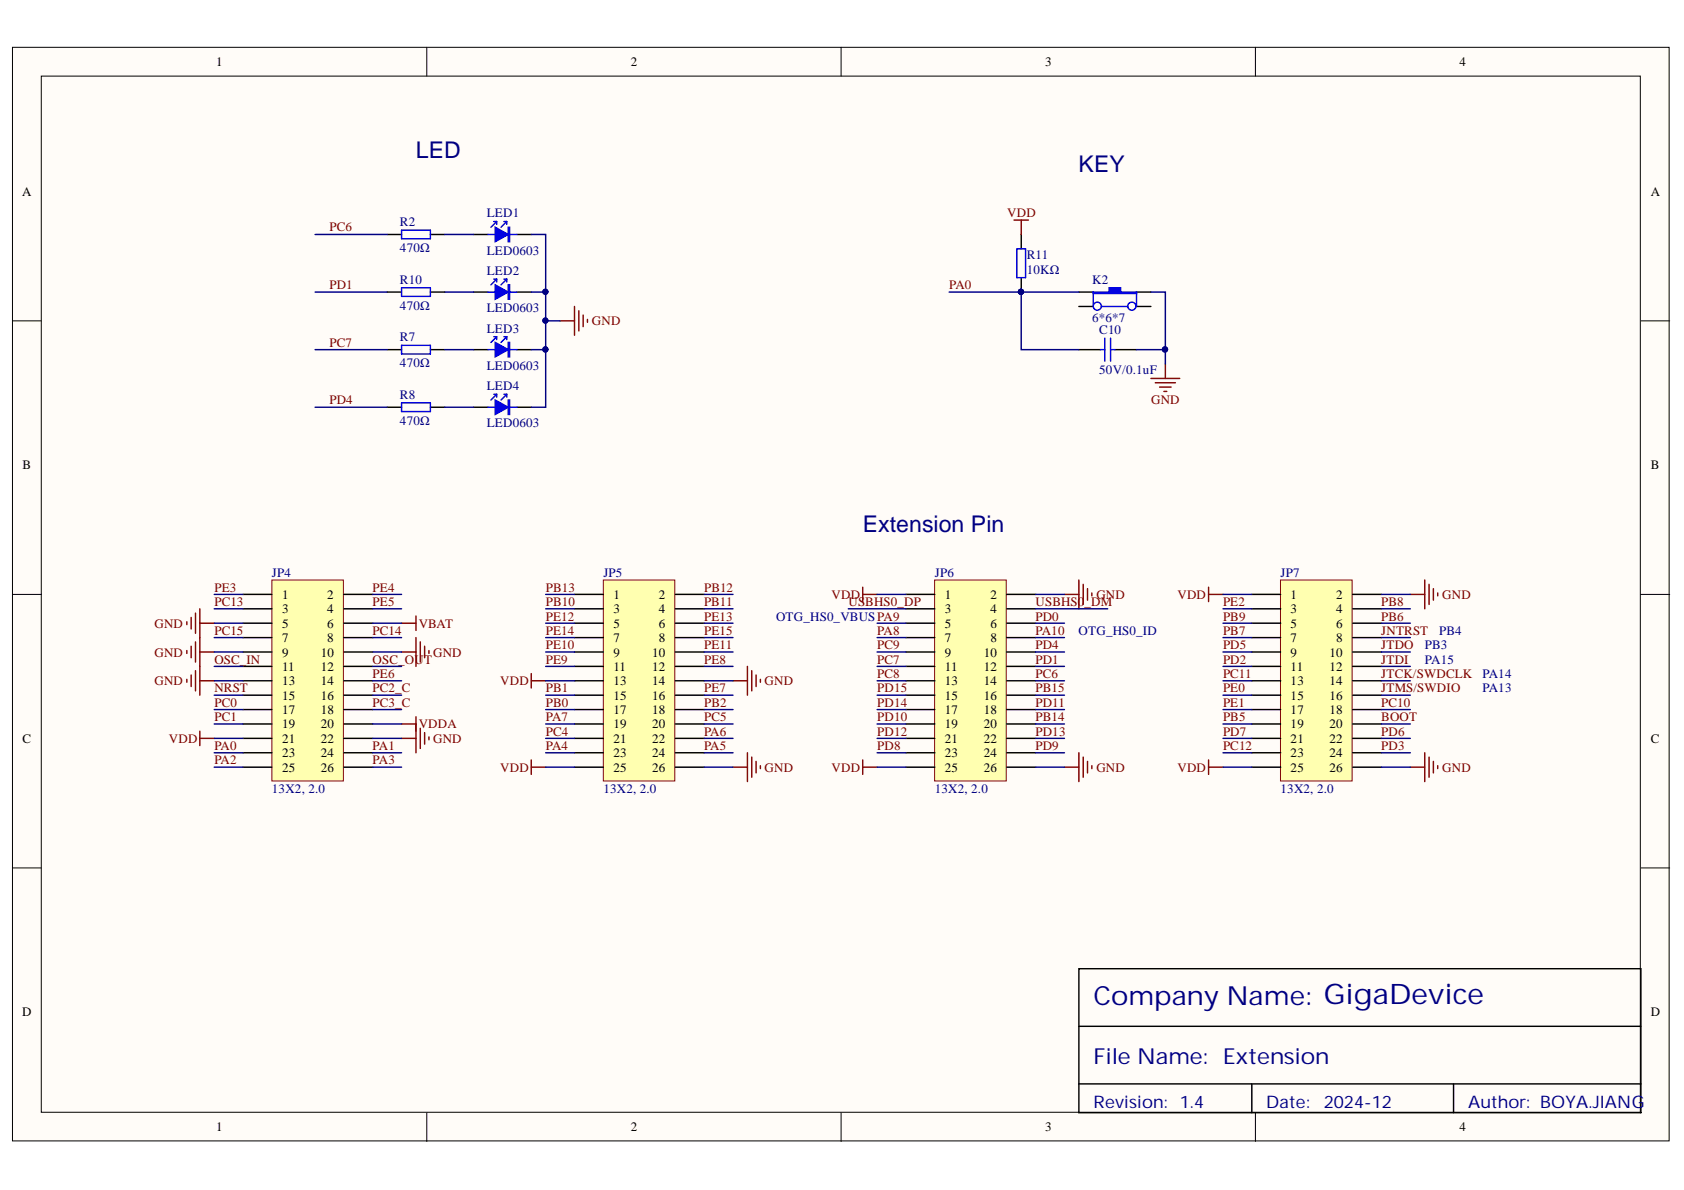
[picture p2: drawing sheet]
<svg xmlns="http://www.w3.org/2000/svg" width="297mm" height="210mm" viewBox="0 0 297 210" stroke-linecap="round" stroke-linejoin="round" font-family="sans-serif">
<defs><g id="words">
<text font-size="4.6" fill="#000080" x="192.9" y="177.3">Company Name: GigaDevice</text>
<g font-size="4.1" fill="#000080">
<text x="73.3" y="27.8">LED</text>
<text x="190.3" y="30.3">KEY</text>
<text x="152.2" y="93.8">Extension Pin</text>
</g>
<text font-size="3.9" fill="#000080" x="192.9" y="187.7">File Name: Extension</text>
<g font-size="3" fill="#000080">
<text x="192.9" y="195.4">Revision: 1.4</text>
<text x="223.3" y="195.4">Date:</text>
<text x="233.5" y="195.4">2024-12</text>
<text x="259" y="195.4">Author: BOYA.JIANG</text>
</g>
<g font-size="2.3">
<text x="38.2" y="11.7">1</text>
<text x="111.2" y="11.7">2</text>
<text x="184.3" y="11.7">3</text>
<text x="257.4" y="11.7">4</text>
<text x="3.9" y="34.5">A</text>
<text x="291.2" y="34.5">A</text>
<text x="4" y="82.8">B</text>
<text x="291.2" y="82.8">B</text>
<text x="49.7" y="105.7">1</text>
<text x="57.7" y="105.7">2</text>
<text x="108.2" y="105.7">1</text>
<text x="116.2" y="105.7">2</text>
<text x="166.7" y="105.7">1</text>
<text x="174.7" y="105.7">2</text>
<text x="227.7" y="105.7">1</text>
<text x="235.7" y="105.7">2</text>
<text x="49.7" y="108.2">3</text>
<text x="49.7" y="110.7">5</text>
<text x="49.7" y="113.3">7</text>
<text x="57.7" y="108.2">4</text>
<text x="57.7" y="110.7">6</text>
<text x="57.7" y="113.3">8</text>
<text x="108.2" y="108.2">3</text>
<text x="108.2" y="110.7">5</text>
<text x="108.2" y="113.3">7</text>
<text x="116.2" y="108.2">4</text>
<text x="116.2" y="110.7">6</text>
<text x="116.2" y="113.3">8</text>
<text x="166.7" y="108.2">3</text>
<text x="166.7" y="110.7">5</text>
<text x="166.7" y="113.3">7</text>
<text x="174.7" y="108.2">4</text>
<text x="174.7" y="110.7">6</text>
<text x="174.7" y="113.3">8</text>
<text x="227.7" y="108.2">3</text>
<text x="227.7" y="110.7">5</text>
<text x="227.7" y="113.3">7</text>
<text x="235.7" y="108.2">4</text>
<text x="235.7" y="110.7">6</text>
<text x="235.7" y="113.3">8</text>
<text x="49.7" y="115.8">9</text>
<text x="49.7" y="118.3">11</text>
<text x="56.6" y="115.8">10</text>
<text x="56.6" y="118.3">12</text>
<text x="108.2" y="115.8">9</text>
<text x="108.2" y="118.3">11</text>
<text x="115.1" y="115.8">10</text>
<text x="115.1" y="118.3">12</text>
<text x="166.7" y="115.8">9</text>
<text x="166.7" y="118.3">11</text>
<text x="173.5" y="115.8">10</text>
<text x="173.5" y="118.3">12</text>
<text x="227.7" y="115.8">9</text>
<text x="227.7" y="118.3">11</text>
<text x="234.5" y="115.8">10</text>
<text x="234.5" y="118.3">12</text>
<text x="49.7" y="120.9">13</text>
<text x="49.7" y="123.4">15</text>
<text x="49.7" y="125.9">17</text>
<text x="56.6" y="120.9">14</text>
<text x="56.6" y="123.4">16</text>
<text x="56.6" y="125.9">18</text>
<text x="108.2" y="120.9">13</text>
<text x="108.2" y="123.4">15</text>
<text x="108.2" y="125.9">17</text>
<text x="115.1" y="120.9">14</text>
<text x="115.1" y="123.4">16</text>
<text x="115.1" y="125.9">18</text>
<text x="166.7" y="120.9">13</text>
<text x="166.7" y="123.4">15</text>
<text x="166.7" y="125.9">17</text>
<text x="173.5" y="120.9">14</text>
<text x="173.5" y="123.4">16</text>
<text x="173.5" y="125.9">18</text>
<text x="227.7" y="120.9">13</text>
<text x="227.7" y="123.4">15</text>
<text x="227.7" y="125.9">17</text>
<text x="234.5" y="120.9">14</text>
<text x="234.5" y="123.4">16</text>
<text x="234.5" y="125.9">18</text>
<text x="4" y="131">C</text>
<text x="49.7" y="128.5">19</text>
<text x="49.7" y="131">21</text>
<text x="56.6" y="128.5">20</text>
<text x="56.6" y="131">22</text>
<text x="108.2" y="128.5">19</text>
<text x="108.2" y="131">21</text>
<text x="115.1" y="128.5">20</text>
<text x="115.1" y="131">22</text>
<text x="166.7" y="128.5">19</text>
<text x="166.7" y="131">21</text>
<text x="173.5" y="128.5">20</text>
<text x="173.5" y="131">22</text>
<text x="227.7" y="128.5">19</text>
<text x="227.7" y="131">21</text>
<text x="234.5" y="128.5">20</text>
<text x="234.5" y="131">22</text>
<text x="291.2" y="131">C</text>
<text x="49.7" y="133.6">23</text>
<text x="49.7" y="136.1">25</text>
<text x="56.6" y="133.6">24</text>
<text x="56.6" y="136.1">26</text>
<text x="108.2" y="133.6">23</text>
<text x="108.2" y="136.1">25</text>
<text x="115.1" y="133.6">24</text>
<text x="115.1" y="136.1">26</text>
<text x="166.7" y="133.6">23</text>
<text x="166.7" y="136.1">25</text>
<text x="173.5" y="133.6">24</text>
<text x="173.5" y="136.1">26</text>
<text x="227.7" y="133.6">23</text>
<text x="227.7" y="136.1">25</text>
<text x="234.5" y="133.6">24</text>
<text x="234.5" y="136.1">26</text>
<text x="3.9" y="179.3">D</text>
<text x="291.2" y="179.3">D</text>
<text x="38.2" y="199.6">1</text>
<text x="111.2" y="199.6">2</text>
<text x="184.3" y="199.6">3</text>
<text x="257.4" y="199.6">4</text>
</g>
<g font-size="2.3" fill="#800000">
<text x="58.1" y="40.8">PC6</text>
<text x="177.7" y="38.3">VDD</text>
<text x="58.1" y="51.1">PD1</text>
<text x="167.4" y="51.1">PA0</text>
<text x="104.4" y="57.4">GND</text>
<text x="58.1" y="61.2">PC7</text>
<text x="58.1" y="71.3">PD4</text>
<text x="203" y="71.3">GND</text>
<text x="37.8" y="106.9">PC13</text>
<text x="37.8" y="104.4">PE3</text>
<text x="65.7" y="104.4">PE4</text>
<text x="65.7" y="106.9">PE5</text>
<text x="96.3" y="104.4">PB13</text>
<text x="96.3" y="106.9">PB10</text>
<text x="124.2" y="106.9">PB11</text>
<text x="124.2" y="104.4">PB12</text>
<text x="146.7" y="105.7">VDD</text>
<text x="149.7" y="106.9">USBHS0_DP</text>
<text x="182.6" y="106.9">USBHS0_DM</text>
<text x="193.4" y="105.7">GND</text>
<text x="207.7" y="105.7">VDD</text>
<text x="215.7" y="106.9">PE2</text>
<text x="243.6" y="106.9">PB8</text>
<text x="254.4" y="105.7">GND</text>
<text x="27.2" y="110.7">GND</text>
<text x="37.8" y="112">PC15</text>
<text x="65.7" y="112">PC14</text>
<text x="73.9" y="110.7">VBAT</text>
<text x="96.3" y="112">PE14</text>
<text x="96.3" y="109.5">PE12</text>
<text x="124.2" y="112">PE15</text>
<text x="124.2" y="109.5">PE13</text>
<text x="154.7" y="112">PA8</text>
<text x="182.6" y="112">PA10</text>
<text x="182.6" y="109.5">PD0</text>
<text x="215.7" y="112">PB7</text>
<text x="215.7" y="109.5">PB9</text>
<text x="243.6" y="112">JNTRST</text>
<text x="243.6" y="109.5">PB6</text>
<text x="27.2" y="115.8">GND</text>
<text x="37.8" y="117.1">OSC_IN</text>
<text x="65.7" y="117.1">OSC_OUT</text>
<text x="65.7" y="119.6">PE6</text>
<text x="76.4" y="115.8">GND</text>
<text x="96.3" y="114.5">PE10</text>
<text x="96.3" y="117.1">PE9</text>
<text x="124.2" y="114.5">PE11</text>
<text x="124.2" y="117.1">PE8</text>
<text x="154.7" y="119.6">PC8</text>
<text x="154.7" y="117.1">PC7</text>
<text x="154.7" y="114.5">PC9</text>
<text x="182.6" y="117.1">PD1</text>
<text x="182.6" y="114.5">PD4</text>
<text x="182.6" y="119.6">PC6</text>
<text x="215.7" y="119.6">PC11</text>
<text x="215.7" y="117.1">PD2</text>
<text x="215.7" y="114.5">PD5</text>
<text x="243.6" y="119.6">JTCK/SWDCLK</text>
<text x="243.6" y="117.1">JTDI</text>
<text x="243.6" y="114.5">JTDO</text>
<text x="27.2" y="120.9">GND</text>
<text x="37.8" y="122.1">NRST</text>
<text x="37.8" y="124.7">PC0</text>
<text x="65.7" y="124.7">PC3_C</text>
<text x="65.7" y="122.1">PC2_C</text>
<text x="88.2" y="120.9">VDD</text>
<text x="96.3" y="124.7">PB0</text>
<text x="96.3" y="122.1">PB1</text>
<text x="124.2" y="124.7">PB2</text>
<text x="124.2" y="122.1">PE7</text>
<text x="134.8" y="120.9">GND</text>
<text x="154.7" y="122.1">PD15</text>
<text x="154.7" y="124.7">PD14</text>
<text x="182.6" y="124.7">PD11</text>
<text x="182.6" y="122.1">PB15</text>
<text x="215.7" y="124.7">PE1</text>
<text x="215.7" y="122.1">PE0</text>
<text x="243.6" y="124.7">PC10</text>
<text x="243.6" y="122.1">JTMS/SWDIO</text>
<text x="29.8" y="131">VDD</text>
<text x="37.8" y="127.2">PC1</text>
<text x="73.9" y="128.5">VDDA</text>
<text x="76.4" y="131">GND</text>
<text x="96.3" y="129.7">PC4</text>
<text x="96.3" y="127.2">PA7</text>
<text x="124.2" y="129.7">PA6</text>
<text x="124.2" y="127.2">PC5</text>
<text x="154.7" y="129.7">PD12</text>
<text x="154.7" y="127.2">PD10</text>
<text x="182.6" y="129.7">PD13</text>
<text x="182.6" y="127.2">PB14</text>
<text x="215.7" y="129.7">PD7</text>
<text x="215.7" y="127.2">PB5</text>
<text x="243.6" y="129.7">PD6</text>
<text x="243.6" y="127.2">BOOT</text>
<text x="37.8" y="134.8">PA2</text>
<text x="37.8" y="132.3">PA0</text>
<text x="65.7" y="134.8">PA3</text>
<text x="65.7" y="132.3">PA1</text>
<text x="88.2" y="136.1">VDD</text>
<text x="96.3" y="132.3">PA4</text>
<text x="124.2" y="132.3">PA5</text>
<text x="134.8" y="136.1">GND</text>
<text x="146.7" y="136.1">VDD</text>
<text x="154.7" y="132.3">PD8</text>
<text x="182.6" y="132.3">PD9</text>
<text x="193.4" y="136.1">GND</text>
<text x="207.7" y="136.1">VDD</text>
<text x="215.7" y="132.3">PC12</text>
<text x="243.6" y="132.3">PD3</text>
<text x="254.4" y="136.1">GND</text>
</g>
<g font-size="2.3" fill="#000080">
<text x="70.6" y="39.8">R2</text>
<text x="85.9" y="38.3">LED1</text>
<text x="70.6" y="44.5">470Ω</text>
<text x="85.9" y="45">LED0603</text>
<text x="181.1" y="45.7">R11</text>
<text x="70.6" y="50">R10</text>
<text x="85.9" y="48.5">LED2</text>
<text x="181.1" y="48.3">10KΩ</text>
<text x="192.6" y="50">K2</text>
<text x="70.6" y="54.6">470Ω</text>
<text x="85.9" y="55.1">LED0603</text>
<text x="85.9" y="58.7">LED3</text>
<text x="192.6" y="56.9">6*6*7</text>
<text x="193.9" y="58.9">C10</text>
<text x="70.6" y="60.2">R7</text>
<text x="70.6" y="64.7">470Ω</text>
<text x="85.9" y="65.3">LED0603</text>
<text x="70.6" y="70.3">R8</text>
<text x="85.9" y="68.8">LED4</text>
<text x="193.9" y="66">50V/0.1uF</text>
<text x="70.6" y="74.9">470Ω</text>
<text x="85.9" y="75.4">LED0603</text>
<text x="48" y="101.8">JP4</text>
<text x="106.4" y="101.8">JP5</text>
<text x="164.9" y="101.8">JP6</text>
<text x="225.9" y="101.8">JP7</text>
<text x="136.9" y="109.5">OTG_HS0_VBUSPA9</text>
<text x="190.3" y="112">OTG_HS0_ID</text>
<text x="253.9" y="112">PB4</text>
<text x="251.3" y="114.5">PB3</text>
<text x="251.3" y="117.1">PA15</text>
<text x="261.5" y="119.6">PA14</text>
<text x="261.5" y="122.1">PA13</text>
<text x="48" y="139.9">13X2, 2.0</text>
<text x="106.4" y="139.9">13X2, 2.0</text>
<text x="164.9" y="139.9">13X2, 2.0</text>
<text x="225.9" y="139.9">13X2, 2.0</text>
</g>
</g></defs>
<g fill="#fffcf8" stroke="#000" stroke-width=".18">
<path d="M2.2 8.3h292.2v192.9h-292.2z"/>
<path d="M7.3 13.4h282v182.8h-282z"/>
</g>
<path d="M75.3 8.3v5.1M148.4 8.3v5.1M221.4 8.3v5.1M2.2 56.6h5.1M289.4 56.6h5.1M2.2 104.8h5.1M289.4 104.8h5.1M2.2 153.1h5.1M289.4 153.1h5.1M75.3 196.3v5M148.4 196.3v5M221.4 196.3v5" fill="none" stroke="#000" stroke-width=".18"/>
<path d="M83.5 51.5h2.6M91.2 51.5h2.5M190.3 170.9h99.1v25.4h-99.1zM190.3 181h99.1M190.3 191.2h99.1M220.8 191.2v5.1M256.4 191.2v5.1" fill="none" stroke="#000" stroke-width=".25"/>
<path d="M87.4 50.2l2.2 1.3-2.2 1.3z" fill="#00f"/>
<g fill="none" stroke="#00f" stroke-width=".25">
<path d="M70.8 50.8h5.1v1.5h-5.1zM86.1 51.5h1.3M87.1 49.2h.5M87.4 50.2l2.2 1.3-2.2 1.3zM87.6 49.2l-1 1M87.6 49.2v.5M88.9 49.2h.5M89.4 49.2l-1 1M89.4 49.2v.5M89.6 50.2h.3v2.6h-.3zM89.8 50.2v2.6M89.9 51.5h1.3"/>
<path d="M179.4 43.9h1.5v5.1h-1.5zM194.9 59.6v4.1M195.9 59.6v4.1M194.1 61.7h.8M195.9 61.7h.8"/>
</g>
<path d="M68.3 51.5h2.5M75.9 51.5h2.6M180.1 41.4v2.5M180.1 49v2.5M190.3 51.5h2.5M200.5 51.5h2.5M190.3 61.7h3.8M196.7 61.7h3.8" fill="none" stroke="#000" stroke-width=".25"/>
<circle cx="180.1" cy="51.5" r=".46" fill="#000080" stroke="#000080" stroke-width=".18"/>
<path d="M178.9 38.8h2.5M180.1 38.8v2.6M203 66.8h5.1M203.8 67.5h3.5M204.5 68.3h2.1M205.3 69h.5M205.6 64.2v2.6" fill="none" stroke="#800000" stroke-width=".25"/>
<path d="M192.8 51.5h2.8v-.7h2.1v.7h2.8v.3h-7.7z" fill-rule="evenodd" fill="#00f"/>
<g fill="none" stroke="#00f" stroke-width=".25">
<path d="M192.8 51.5h2.8v-.7h2.1v.7h2.8v.3h-7.7zM192.8 51.5v2.6M194.4 54.1h4.5M200.5 51.5v2.6"/>
<circle cx="193.6" cy="54" r=".71"/>
<circle cx="199.6" cy="54" r=".72"/>
</g>
<path d="M190.3 54.1h2.5M200.5 54.1h2.5" fill="none" stroke="#000" stroke-width=".25"/>
<path d="M48 102.3h12.6v35.5h-12.6z" fill="#ffffb0" stroke="#800000" stroke-width=".18"/>
<g fill="none" stroke="#000" stroke-width=".25">
<path d="M42.9 104.8h5.1M42.9 107.4h5.1M42.9 109.9h5.1M42.9 112.5h5.1M42.9 115h5.1M42.9 117.5h5.1M60.7 104.8h5M60.7 107.4h5M60.7 109.9h5M60.7 112.5h5M60.7 115h5M60.7 117.5h5"/>
<path d="M42.9 120.1h5.1M42.9 122.6h5.1M42.9 125.2h5.1M42.9 127.7h5.1M42.9 130.2h5.1M42.9 132.8h5.1M42.9 135.3h5.1M60.7 120.1h5M60.7 122.6h5M60.7 125.2h5M60.7 127.7h5M60.7 130.2h5"/>
<path d="M60.7 132.8h5M60.7 135.3h5"/>
</g>
<path d="M106.4 102.3h12.6v35.5h-12.6z" fill="#ffffb0" stroke="#800000" stroke-width=".18"/>
<g fill="none" stroke="#000" stroke-width=".25">
<path d="M101.3 104.8h5.1M101.3 107.4h5.1M101.3 109.9h5.1M101.3 112.5h5.1M101.3 115h5.1M101.3 117.5h5.1M119.1 104.8h5.1M119.1 107.4h5.1M119.1 109.9h5.1M119.1 112.5h5.1M119.1 115h5.1M119.1 117.5h5.1"/>
<path d="M101.3 120.1h5.1M101.3 122.6h5.1M101.3 125.2h5.1M101.3 127.7h5.1M101.3 130.2h5.1M101.3 132.8h5.1M101.3 135.3h5.1M119.1 120.1h5.1M119.1 122.6h5.1M119.1 125.2h5.1M119.1 127.7h5.1M119.1 130.2h5.1"/>
<path d="M119.1 132.8h5.1M119.1 135.3h5.1"/>
</g>
<path d="M225.9 102.3h12.6v35.5h-12.6z" fill="#ffffb0" stroke="#800000" stroke-width=".18"/>
<g fill="none" stroke="#000" stroke-width=".25">
<path d="M220.8 104.8h5.1M220.8 107.4h5.1M220.8 109.9h5.1M220.8 112.5h5.1M220.8 115h5.1M220.8 117.5h5.1M238.6 104.8h5.1M238.6 107.4h5.1M238.6 109.9h5.1M238.6 112.5h5.1M238.6 115h5.1M238.6 117.5h5.1"/>
<path d="M220.8 120.1h5.1M220.8 122.6h5.1M220.8 125.2h5.1M220.8 127.7h5.1M220.8 130.2h5.1M220.8 132.8h5.1M220.8 135.3h5.1M238.6 120.1h5.1M238.6 122.6h5.1M238.6 125.2h5.1M238.6 127.7h5.1M238.6 130.2h5.1"/>
<path d="M238.6 132.8h5.1M238.6 135.3h5.1"/>
</g>
<path d="M164.9 102.3h12.6v35.5h-12.6z" fill="#ffffb0" stroke="#800000" stroke-width=".18"/>
<g fill="none" stroke="#000" stroke-width=".25">
<path d="M83.5 61.7h2.6M91.2 61.7h2.5M159.8 104.8h5.1M159.8 107.4h5.1M159.8 109.9h5.1M159.8 112.5h5.1M159.8 115h5.1M159.8 117.5h5.1M177.6 104.8h5.1M177.6 107.4h5.1M177.6 109.9h5.1M177.6 112.5h5.1"/>
<path d="M177.6 115h5.1M177.6 117.5h5.1M159.8 120.1h5.1M159.8 122.6h5.1M159.8 125.2h5.1M159.8 127.7h5.1M159.8 130.2h5.1M159.8 132.8h5.1M159.8 135.3h5.1M177.6 120.1h5.1M177.6 122.6h5.1M177.6 125.2h5.1"/>
<path d="M177.6 127.7h5.1M177.6 130.2h5.1M177.6 132.8h5.1M177.6 135.3h5.1"/>
</g>
<path d="M213.2 103.6v2.5M213.2 104.8h2.5M248.8 104.8h2.5M251.3 102.3v5.1M252.1 103.1v3.5M252.8 103.8v2.1M253.6 104.6v.5" fill="none" stroke="#800000" stroke-width=".25"/>
<path d="M87.4 60.4l2.2 1.3-2.2 1.2z" fill="#00f"/>
<path d="M87.1 59.4h.5M87.6 59.4l-1 1M87.6 59.4v.5M88.9 59.4h.5M89.4 59.4l-1 1M89.4 59.4v.5M70.8 60.9h5.1v1.5h-5.1zM86.1 61.7h1.3M87.4 60.4l2.2 1.3-2.2 1.2zM89.6 60.4h.3v2.5h-.3zM89.8 60.4v2.5M89.9 61.7h1.3" fill="none" stroke="#00f" stroke-width=".25"/>
<path d="M68.3 61.7h2.5M75.9 61.7h2.6M83.5 71.8h2.6M91.2 71.8h2.5" fill="none" stroke="#000" stroke-width=".25"/>
<path d="M87.4 70.6l2.2 1.2-2.2 1.3z" fill="#00f"/>
<path d="M70.8 71.1h5.1v1.5h-5.1zM86.1 71.8h1.3M87.1 69.5h.5M87.4 70.6l2.2 1.2-2.2 1.3zM87.6 69.5l-1 1.1M87.6 69.5v.6M88.9 69.5h.5M89.4 69.5l-1 1.1M89.4 69.5v.6M89.6 70.6h.3v2.5h-.3zM89.8 70.6v2.5M89.9 71.8h1.3" fill="none" stroke="#00f" stroke-width=".25"/>
<path d="M83.5 41.4h2.6M91.2 41.4h2.5M68.3 71.8h2.5M75.9 71.8h2.6" fill="none" stroke="#000" stroke-width=".25"/>
<path d="M87.4 40.1l2.2 1.3-2.2 1.2z" fill="#00f"/>
<path d="M87.1 39.1h.5M87.6 39.1l-1 1M87.6 39.1v.5M88.9 39.1h.5M89.4 39.1l-1 1M89.4 39.1v.5M70.8 40.6h5.1v1.5h-5.1zM86.1 41.4h1.3M87.4 40.1l2.2 1.3-2.2 1.2zM89.6 40.1h.3v2.5h-.3zM89.8 40.1v2.5M89.9 41.4h1.3" fill="none" stroke="#00f" stroke-width=".25"/>
<path d="M68.3 41.4h2.5M75.9 41.4h2.6" fill="none" stroke="#000" stroke-width=".25"/>
<g fill="none" stroke="#800000" stroke-width=".25">
<path d="M98.8 56.6h2.5M101.3 54.1v5M102.1 54.8v3.6M102.9 55.6v2M103.6 56.3v.6M33 109.7v.5M33 114.8v.5M33 119.8v.5M33.7 108.9v2M33.7 114v2M33.7 119.1v2M34.5 108.1v3.6"/>
<path d="M34.5 113.2v3.6M34.5 118.3v3.6M35.2 107.4v15.2M35.2 115h2.6M35.2 109.9h2.6M70.8 115h2.6M70.8 109.9h2.6M73.4 108.7v2.5M73.4 112.5v5M74.1 113.2v3.6M74.9 114v2M75.7 114.8v.5"/>
<path d="M93.7 118.8v2.6M131.8 117.5v5.1M132.6 118.3v3.6M133.4 119.1v2M134.1 119.8v.5M152.2 104.8h2.5M152.2 103.6v2.5M187.8 104.8h2.5M190.3 102.3v5.1M191.1 103.1v3.5M191.8 103.8v2.1M192.6 104.6v.5"/>
<path d="M35.2 129v2.5M35.2 120.1h2.6M35.2 130.2h2.6M70.8 127.7h2.6M70.8 130.2h2.6M73.4 126.4v6.4M74.1 128.5v3.5M74.9 129.2v2.1M75.7 130v.5M93.7 135.3h2.6M93.7 134.1v2.5M93.7 120.1h2.6"/>
<path d="M129.3 135.3h2.5M129.3 120.1h2.5M131.8 132.8v5.1M132.6 133.5v3.6M133.4 134.3v2M134.1 135.1v.5M152.2 135.3h2.5M152.2 134.1v2.5M187.8 135.3h2.5M190.3 132.8v5.1M191.1 133.5v3.6M191.8 134.3v2"/>
<path d="M192.6 135.1v.5M213.2 135.3h2.5M213.2 134.1v2.5M248.8 135.3h2.5M251.3 132.8v5.1M252.1 133.5v3.6M252.8 134.3v2M253.6 135.1v.5"/>
</g>
<g fill="none" stroke="#000080" stroke-width=".25">
<path d="M55.6 51.5h12.7M55.6 41.4h12.7M78.5 51.5h5M78.5 41.4h5M93.7 41.4h2.6v30.4h-2.6M93.7 51.5h2.6M96.3 56.6h2.5M167.4 51.5h22.9M180.1 51.5v10.2h10.2M203 51.5h2.6v12.7M55.6 61.7h12.7M55.6 71.8h12.7"/>
<path d="M78.5 61.7h5M78.5 71.8h5M93.7 61.7h2.6M200.5 61.7h5.1M37.8 104.8h5.1M37.8 107.4h5.1M37.8 109.9h5.1M37.8 112.5h5.1M37.8 115h5.1M37.8 117.5h5.1M65.7 104.8h5.1M65.7 107.4h5.1"/>
<path d="M65.7 109.9h5.1M65.7 112.5h5.1M65.7 115h5.1M65.7 117.5h5.1M96.3 104.8h5M96.3 107.4h5M96.3 109.9h5M96.3 112.5h5M96.3 115h5M96.3 117.5h5M124.2 104.8h5.1M124.2 107.4h5.1"/>
<path d="M124.2 109.9h5.1M124.2 112.5h5.1M124.2 115h5.1M124.2 117.5h5.1M149.6 107.4h10.2M154.7 104.8h5.1M154.7 109.9h5.1M154.7 112.5h5.1M154.7 115h5.1M154.7 117.5h5.1M182.7 104.8h5.1M182.7 107.4h12.7"/>
<path d="M182.7 109.9h5.1M182.7 112.5h5.1M182.7 115h5.1M182.7 117.5h5.1M215.7 104.8h5.1M215.7 107.4h5.1M215.7 109.9h5.1M215.7 112.5h5.1M215.7 115h5.1M215.7 117.5h5.1M243.7 104.8h5.1M243.7 107.4h5.1"/>
<path d="M243.7 109.9h5.1M243.7 112.5h5.1M243.7 115h5.1M243.7 117.5h5.1M37.8 120.1h5.1M37.8 122.6h5.1M37.8 125.2h5.1M37.8 135.3h5.1M37.8 130.2h5.1M37.8 132.8h5.1M37.8 127.7h5.1M65.7 120.1h5.1"/>
<path d="M65.7 122.6h5.1M65.7 125.2h5.1M65.7 135.3h5.1M65.7 130.2h5.1M65.7 132.8h5.1M65.7 127.7h5.1M96.3 120.1h5M96.3 122.6h5M96.3 125.2h5M96.3 135.3h5M96.3 130.2h5M96.3 132.8h5"/>
<path d="M96.3 127.7h5M124.2 120.1h5.1M124.2 122.6h5.1M124.2 125.2h5.1M124.2 135.3h5.1M124.2 130.2h5.1M124.2 132.8h5.1M124.2 127.7h5.1M154.7 120.1h5.1M154.7 122.6h5.1M154.7 125.2h5.1M154.7 135.3h5.1"/>
<path d="M154.7 130.2h5.1M154.7 132.8h5.1M154.7 127.7h5.1M182.7 120.1h5.1M182.7 122.6h5.1M182.7 125.2h5.1M182.7 135.3h5.1M182.7 130.2h5.1M182.7 132.8h5.1M182.7 127.7h5.1M215.7 120.1h5.1M215.7 122.6h5.1"/>
<path d="M215.7 125.2h5.1M215.7 135.3h5.1M215.7 130.2h5.1M215.7 132.8h5.1M215.7 127.7h5.1M243.7 120.1h5.1M243.7 122.6h5.1M243.7 125.2h5.1M243.7 135.3h5.1M243.7 130.2h5.1M243.7 132.8h5.1M243.7 127.7h5.1"/>
</g>
<g fill="#000080" stroke="#000080" stroke-width=".18">
<circle cx="205.5" cy="61.6" r=".47"/>
<circle cx="180.1" cy="51.5" r=".46"/>
<circle cx="96.2" cy="51.5" r=".46"/>
<circle cx="96.2" cy="56.5" r=".46"/>
<circle cx="96.2" cy="61.6" r=".46"/>
</g>
<use href="#words"/>
</svg>
